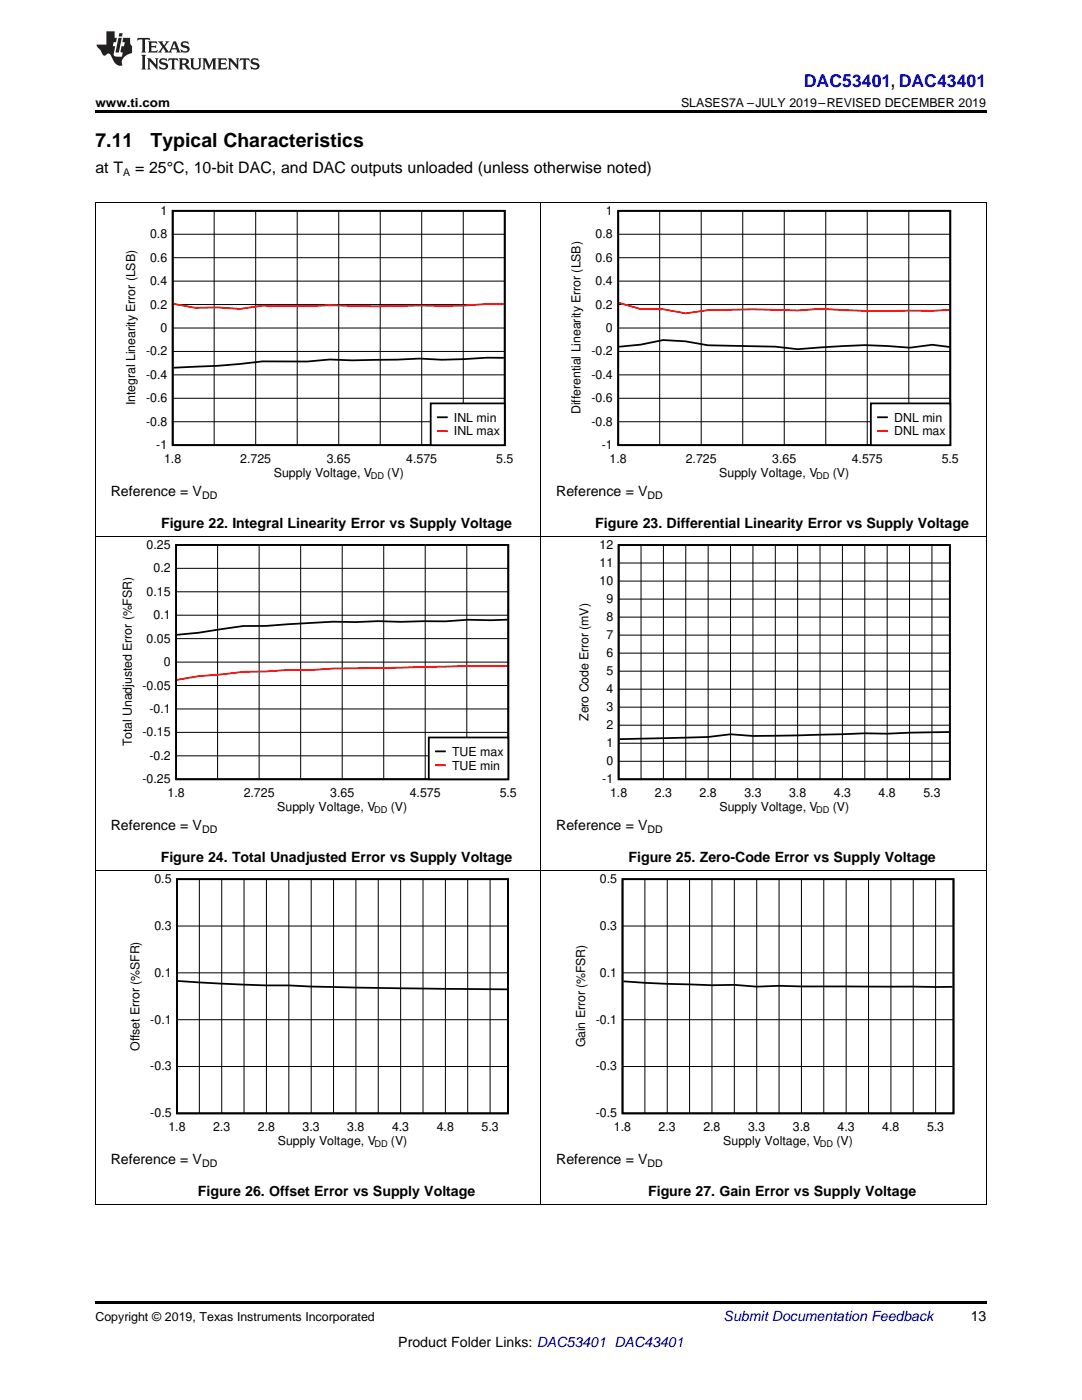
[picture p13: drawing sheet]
<svg xmlns="http://www.w3.org/2000/svg" width="216mm" height="279mm" viewBox="0 0 216 279" stroke-linecap="round" stroke-linejoin="round" font-family="sans-serif">
<defs><g id="words">
<g font-size="3.9">
<text x="19" y="29.3">7.11</text>
<text x="30.1" y="29.3">Typical Characteristics</text>
</g>
<text font-size="3.5" fill="#00f" x="160.4" y="17.3">DAC53401, DAC43401</text>
<g font-size="3.2">
<text x="19" y="34.4">at T</text>
<text x="27" y="34.4">= 25°C, 10-bit DAC, and DAC outputs unloaded (unless otherwise noted)</text>
</g>
<g font-size="2.8">
<text x="22.1" y="99">Reference = V</text>
<text x="111" y="99">Reference = V</text>
<text x="32.1" y="105.3">Figure 22. Integral Linearity Error vs Supply Voltage</text>
<text x="118.8" y="105.3">Figure 23. Differential Linearity Error vs Supply Voltage</text>
<text x="22.1" y="165.7">Reference = V</text>
<text x="111" y="165.7">Reference = V</text>
<text x="32.1" y="172">Figure 24. Total Unadjusted Error vs Supply Voltage</text>
<text x="125.4" y="172">Figure 25. Zero-Code Error vs Supply Voltage</text>
<text x="22.1" y="232.3">Reference = V</text>
<text x="111" y="232.3">Reference = V</text>
<text x="39.5" y="238.7">Figure 26. Offset Error vs Supply Voltage</text>
<text x="129.3" y="238.7">Figure 27. Gain Error vs Supply Voltage</text>
<text x="193.7" y="263.6">13</text>
<text x="79.5" y="268.9">Product Folder Links: DAC53401 DAC43401</text>
</g>
<text font-size="2.8" fill="#0000c8" x="144.4" y="263.6">Submit Documentation Feedback</text>
<g font-size="2.5">
<text x="19" y="21.4">www.ti.com</text>
<text x="135.9" y="21.4">SLASES7A –JULY 2019–REVISED DECEMBER 2019</text>
<text x="29.9" y="47.5">0.8</text>
<text x="32" y="42.9">1</text>
<text x="118.8" y="47.5">0.8</text>
<text x="120.9" y="42.9">1</text>
<text x="29.9" y="52.2">0.6</text>
<text x="118.8" y="52.2">0.6</text>
<text x="29.9" y="56.9">0.4</text>
<text x="118.8" y="56.9">0.4</text>
<text x="29.9" y="61.6">0.2</text>
<text x="118.8" y="61.6">0.2</text>
<text x="29.1" y="70.9">-0.2</text>
<text x="32" y="66.3">0</text>
<text x="118" y="70.9">-0.2</text>
<text x="120.9" y="66.3">0</text>
<text x="29.1" y="75.6">-0.4</text>
<text x="118" y="75.6">-0.4</text>
<text x="26.9" y="80.9" transform="rotate(-90 26.9 80.9)">Integral Linearity Error (LSB)</text>
<text x="29.1" y="80.3">-0.6</text>
<text x="115.8" y="82.6" transform="rotate(-90 115.8 82.6)">Differential Linearity Error (LSB)</text>
<text x="118" y="80.3">-0.6</text>
<text x="29.1" y="85">-0.8</text>
<text x="31.2" y="89.6">-1</text>
<text x="90.6" y="84.1">INL min</text>
<text x="90.6" y="86.9">INL max</text>
<text x="118" y="85">-0.8</text>
<text x="120.1" y="89.6">-1</text>
<text x="178.4" y="84.1">DNL min</text>
<text x="178.4" y="86.9">DNL max</text>
<text x="32.7" y="92.4">1.8</text>
<text x="47.9" y="92.4">2.725</text>
<text x="54.6" y="95.2">Supply Voltage, V</text>
<text x="65.2" y="92.4">3.65</text>
<text x="77.3" y="95.2">(V)</text>
<text x="81.1" y="92.4">4.575</text>
<text x="99" y="92.4">5.5</text>
<text x="121.6" y="92.4">1.8</text>
<text x="136.8" y="92.4">2.725</text>
<text x="143.5" y="95.2">Supply Voltage, V</text>
<text x="154.1" y="92.4">3.65</text>
<text x="166.2" y="95.2">(V)</text>
<text x="170" y="92.4">4.575</text>
<text x="187.9" y="92.4">5.5</text>
<text x="29.3" y="109.5">0.25</text>
<text x="119.6" y="113.2">11</text>
<text x="119.6" y="109.6">12</text>
<text x="29.3" y="118.9">0.15</text>
<text x="30.6" y="114.2">0.2</text>
<text x="119.6" y="116.8">10</text>
<text x="30.6" y="123.6">0.1</text>
<text x="121" y="124">8</text>
<text x="121" y="120.4">9</text>
<text x="29.3" y="128.2">0.05</text>
<text x="121" y="131.1">6</text>
<text x="121" y="127.5">7</text>
<text x="28.4" y="137.6">-0.05</text>
<text x="32.7" y="132.9">0</text>
<text x="121" y="134.7">5</text>
<text x="29.8" y="142.3">-0.1</text>
<text x="117.4" y="143.9" transform="rotate(-90 117.4 143.9)">Zero Code Error (mV)</text>
<text x="121" y="141.9">3</text>
<text x="121" y="138.3">4</text>
<text x="26.3" y="149" transform="rotate(-90 26.3 149)">Total Unadjusted Error (%FSR)</text>
<text x="28.4" y="147">-0.15</text>
<text x="121" y="149.1">1</text>
<text x="121" y="145.5">2</text>
<text x="29.8" y="151.6">-0.2</text>
<text x="90.2" y="150.8">TUE max</text>
<text x="90.2" y="153.6">TUE min</text>
<text x="121" y="152.7">0</text>
<text x="28.4" y="156.3">-0.25</text>
<text x="33.4" y="159.1">1.8</text>
<text x="48.6" y="159.1">2.725</text>
<text x="55.3" y="161.9">Supply Voltage, V</text>
<text x="65.9" y="159.1">3.65</text>
<text x="78" y="161.9">(V)</text>
<text x="81.8" y="159.1">4.575</text>
<text x="99.7" y="159.1">5.5</text>
<text x="120.2" y="156.3">-1</text>
<text x="121.7" y="159.1">1.8</text>
<text x="130.7" y="159.1">2.3</text>
<text x="139.6" y="159.1">2.8</text>
<text x="143.6" y="161.9">Supply Voltage, V</text>
<text x="148.5" y="159.1">3.3</text>
<text x="157.5" y="159.1">3.8</text>
<text x="166.2" y="161.9">(V)</text>
<text x="166.4" y="159.1">4.3</text>
<text x="175.3" y="159.1">4.8</text>
<text x="184.3" y="159.1">5.3</text>
<text x="30.8" y="176.3">0.5</text>
<text x="119.7" y="176.3">0.5</text>
<text x="30.8" y="185.6">0.3</text>
<text x="119.7" y="185.6">0.3</text>
<text x="30.8" y="194.9">0.1</text>
<text x="119.7" y="194.9">0.1</text>
<text x="27.8" y="209.7" transform="rotate(-90 27.8 209.7)">Offset Error (%SFR)</text>
<text x="30" y="204.3">-0.1</text>
<text x="116.7" y="209" transform="rotate(-90 116.7 209)">Gain Error (%FSR)</text>
<text x="118.9" y="204.3">-0.1</text>
<text x="30" y="213.6">-0.3</text>
<text x="118.9" y="213.6">-0.3</text>
<text x="30" y="223">-0.5</text>
<text x="33.6" y="225.8">1.8</text>
<text x="42.5" y="225.8">2.3</text>
<text x="51.4" y="225.8">2.8</text>
<text x="60.4" y="225.8">3.3</text>
<text x="69.3" y="225.8">3.8</text>
<text x="78.2" y="225.8">4.3</text>
<text x="87.2" y="225.8">4.8</text>
<text x="96.1" y="225.8">5.3</text>
<text x="118.9" y="223">-0.5</text>
<text x="122.5" y="225.8">1.8</text>
<text x="131.4" y="225.8">2.3</text>
<text x="140.3" y="225.8">2.8</text>
<text x="149.3" y="225.8">3.3</text>
<text x="158.2" y="225.8">3.8</text>
<text x="167.1" y="225.8">4.3</text>
<text x="176.1" y="225.8">4.8</text>
<text x="185" y="225.8">5.3</text>
<text x="55.4" y="228.5">Supply Voltage, V</text>
<text x="78" y="228.5">(V)</text>
<text x="144.3" y="228.5">Supply Voltage, V</text>
<text x="166.9" y="228.5">(V)</text>
<text x="19" y="263.6">Copyright © 2019, Texas Instruments Incorporated</text>
</g>
<g font-size="2.1">
<text x="24.6" y="35.1">A</text>
<text x="40.3" y="99.6">DD</text>
<text x="129.2" y="99.6">DD</text>
<text x="40.3" y="166.2">DD</text>
<text x="129.2" y="166.2">DD</text>
<text x="40.3" y="232.9">DD</text>
<text x="129.2" y="232.9">DD</text>
</g>
<g font-size="1.8">
<text x="74" y="95.6">DD</text>
<text x="162.9" y="95.6">DD</text>
<text x="74.7" y="162.3">DD</text>
<text x="162.9" y="162.3">DD</text>
<text x="74.7" y="228.9">DD</text>
<text x="163.6" y="228.9">DD</text>
</g>
</g></defs>
<path d="M19 240.4l.2 .1zM196.7 240.4l.1 .1zM19 259.7h177.8v.5h-177.8z" fill="#000"/>
<g fill="none" stroke="#000" stroke-width=".2">
<path d="M19.1 107.1v133.4M35.1 118.1h66.3M35.1 113.4h66.3M43.4 108.7v46.8M51.7 108.7v46.8M60 108.7v46.8M68.3 108.7v46.8M76.6 108.7v46.8M84.8 108.7v46.8M93.1 108.7v46.8M107.9 107.1v133.4M196.8 107.1v133.4"/>
<path d="M35.1 136.8h66.3M35.1 132.1h66.3M35.1 127.5h66.3M35.1 122.8h66.3M35.1 150.8h66.3M35.1 146.2h66.3M35.1 141.5h66.3M19 173.7h177.8M39.8 175.5v46.7M44.2 175.5v46.7M48.7 175.5v46.7M53.2 175.5v46.7"/>
<path d="M57.6 175.5v46.7M62.1 175.5v46.7M66.6 175.5v46.7M71 175.5v46.7M75.5 175.5v46.7M79.9 175.5v46.7M84.4 175.5v46.7M88.9 175.5v46.7M93.3 175.5v46.7M97.8 175.5v46.7M128.7 175.5v46.7M133.1 175.5v46.7"/>
<path d="M137.6 175.5v46.7M142.1 175.5v46.7M146.5 175.5v46.7M151 175.5v46.7M155.5 175.5v46.7M159.9 175.5v46.7M164.4 175.5v46.7M168.8 175.5v46.7M173.3 175.5v46.7M177.8 175.5v46.7M182.2 175.5v46.7M186.7 175.5v46.7"/>
<path d="M35.3 194.2h66.1M35.3 184.8h66.1M124.2 194.2h66.1M124.2 184.8h66.1M35.3 212.8h66.1M35.3 203.5h66.1M124.2 212.8h66.1M124.2 203.5h66.1M19 240.4h177.8"/>
</g>
<path d="M35.1 108.7h66.3v46.8h-66.3zM101.2 123.7l-3.4 .1-4.4-.1-4.5 .3-22.4 .1-13.5 .8h-4.4l-9 1.4-4.3 .4M35.3 175.5h66.1v46.7h-66.1zM124.2 175.5h66.1v46.7h-66.1zM35.5 195.8l17.7 .9h4.4l13.4 .4 30.2 .3M124.4 195.8l8.7 .6 9 .2 4.4-.1 4.5 .4 4.5-.2 4.4 .2h30.2" fill="none" stroke="#000" stroke-width=".35"/>
<path d="M101.2 132.9h-7.8l-26.9 .5-4.5 .3h-4.5l-4.5 .3-4.4 .1-9 .8-4.3 .8" fill="none" stroke="#f00" stroke-width=".35"/>
<path d="M85.6 147.2h15.8v8.3h-15.8z" fill-rule="evenodd" fill="#fff"/>
<path d="M34.5 42.1h66.2v46.7h-66.2zM100.5 71.4h-3.4l-8.9 .4-4.5-.2a245.9 245.9 0 0 1-17.9 .1l-4.5 .5-8.9-.1a161.2 161.2 0 0 1-17.8 1.3M123.4 108.8h66.1v46.7h-66.1zM85.6 147.2h15.8v8.3h-15.8zM87 150h1.8M189.4 146.1l-12.4 .3-4.4-.1-17.9 .5-4.5 .1-4.4-.4-4.5 .6-17.7 .4" fill="none" stroke="#000" stroke-width=".35"/>
<path d="M34.6 60.6l4.3 .8h4.5l4.5 .3 4.5-.7 8.9 .1 4.5-.2a197.8 197.8 0 0 0 17.9 .1h9l4.4-.3h3.4M87 152.7h1.8" fill="none" stroke="#f00" stroke-width=".35"/>
<g fill="none" stroke="#000" stroke-width=".2">
<path d="M19.1 40.4v66.7M34.5 56.1h66.2M34.5 51.4h66.2M34.5 46.7h66.2M42.7 42.1v46.8M51 42.1v46.8M59.3 42.1v46.8M67.6 42.1v46.8M75.9 42.1v46.8M84.1 42.1v46.8M92.4 42.1v46.8M107.9 40.4v66.7"/>
<path d="M196.8 40.4v66.7M34.5 79.5h66.2M34.5 74.8h66.2M34.5 70.1h66.2M34.5 65.5h66.2M34.5 60.8h66.2M34.5 84.2h66.2M19 107.1h177.8M123.4 119.6h66.1M123.4 116h66.1M123.4 112.4h66.1M127.9 108.8v46.7"/>
<path d="M132.4 108.8v46.7M136.8 108.8v46.7M141.3 108.8v46.7M145.8 108.8v46.7M150.2 108.8v46.7M154.7 108.8v46.7M159.2 108.8v46.7M163.6 108.8v46.7M168.1 108.8v46.7M172.6 108.8v46.7M177 108.8v46.7M181.5 108.8v46.7"/>
<path d="M186 108.8v46.7M123.4 137.5h66.1M123.4 133.9h66.1M123.4 130.3h66.1M123.4 126.8h66.1M123.4 123.2h66.1M123.4 151.9h66.1M123.4 148.3h66.1M123.4 144.7h66.1M123.4 141.1h66.1"/>
</g>
<path d="M85.9 80.5h14.8v8.3h-14.8z" fill-rule="evenodd" fill="#fff"/>
<path d="M123.4 42.1h66.2v46.7h-66.2zM123.5 69.2l4.3-.4 4.5-.9 4.5 .2 4.5 .8 13.4 .3 4.5 .5 4.4-.4a82.9 82.9 0 0 1 18 .1l4.4-.6 3.4 .4M85.9 80.5h14.8v8.3h-14.8zM87.4 83.3h1.8" fill="none" stroke="#000" stroke-width=".35"/>
<path d="M123.5 60.4l4.3 1.3h4.5l4.5 .8 4.5-.6 8.9-.2 9 .3 4.4-.4a241.3 241.3 0 0 0 25.8 .2M87.4 86h1.8" fill="none" stroke="#f00" stroke-width=".35"/>
<g fill="none" stroke="#000" stroke-width=".2">
<path d="M123.4 56.1h66.2M123.4 51.4h66.2M123.4 46.7h66.2M131.6 42.1v46.8M139.9 42.1v46.8M148.2 42.1v46.8M156.5 42.1v46.8M164.8 42.1v46.8M173 42.1v46.8M181.3 42.1v46.8M123.4 79.5h66.2M123.4 74.8h66.2"/>
<path d="M123.4 70.1h66.2M123.4 65.5h66.2M123.4 60.8h66.2M123.4 84.2h66.2"/>
</g>
<path d="M173.8 80.5h15.8v8.3h-15.8z" fill-rule="evenodd" fill="#fff"/>
<path d="M173.8 80.5h15.8v8.3h-15.8zM175.2 83.3h1.8" fill="none" stroke="#000" stroke-width=".35"/>
<path d="M175.2 86h1.8" fill="none" stroke="#f00" stroke-width=".35"/>
<path d="M19 40.4h177.8" fill="none" stroke="#000" stroke-width=".2"/>
<path d="M19 22h177.8v.5h-177.8z" fill="#000"/>
<g fill="#231f20">
<path d="M27.5 7.6l-.1 .5 .4-.2h.6v.1v2.1l-.2 .4h1l-.3-.4v-2.1l.1-.1h.5l.5 .2-.2-.5zM29.5 8.3l.2 .3v1.5l-.2 .4h1.8l.2-.6a1.04 1.04 0 0 1-1.3 .2v-.7h.6l.3 .2v-.6l-.3 .2h-.6v-.6l.8-.1 .4 .3-.2-.5zM31.5 8.3l.9 1.1-.9 1.1h.8l-.2-.2 .5-.7 .4 .7-.2 .2h1.5l-.1-.2 .1-.4h.9l.1 .4-.2 .2h1l-.3-.3-.7-1.9h-.5l-.9 2-.8-1 .9-1h-.8l.1 .3-.3 .5-.4-.6 .2-.2zM34.7 8.6l.4 1h-.7zM36.3 8.4a.63 .63 0 0 0-.2 .7 .63 .63 0 0 0 .6 .4l.6 .2 .1 .2a.75 .75 0 0 1-.7 .4 .75 .75 0 0 1-.6-.5l.1 .7 .1-.1a1.11 1.11 0 0 0 1.5-.6 1.13 1.13 0 0 0-1.2-.8l-.1-.4a1.04 1.04 0 0 1 1.2 .2l-.2-.5-.1 .1-.5-.2zM28.2 10.9l.2 .4v2.2l-.2 .4h1l-.3-.4v-2.2l.3-.4zM29.3 11.6l.3 .4v1.5l-.3 .4h.8l-.2-.4v-1.3l1.5 1.7v-1.9l.2-.4h-.7l.2 .4v.9l-1.1-1.3zM32 11.8a.62 .62 0 0 0-.2 .7 .62 .62 0 0 0 .6 .4l.6 .1 .1 .3a.76 .76 0 0 1-.7 .3 .76 .76 0 0 1-.6-.4l.1 .7 .1-.1a1.11 1.11 0 0 0 1.5-.6 1.13 1.13 0 0 0-1.2-.8l-.1-.4a1.04 1.04 0 0 1 1.2 .2l-.2-.6-.1 .1-.5-.1zM33.7 11.6l-.2 .6a.61 .61 0 0 1 .8-.3v1.6l-.2 .4h.9l-.2-.4v-1.6a.63 .63 0 0 1 .8 .3l-.2-.6zM35.6 11.6l.3 .4v1.5l-.3 .4h1l-.2-.2v-.8l.5 .2a.76 .76 0 0 0 1.2 .7l-1-1a.58 .58 0 0 0 .6-.5 .58 .58 0 0 0-.5-.6zM36.4 11.9h.1a.45 .45 0 0 1 .5 .1 .45 .45 0 0 1 .1 .5l-.7 .2zM37.9 11.6l.2 .2a2.17 2.17 0 0 0 .3 1.9 .99 .99 0 0 0 1.6-.6v-1.1l.2-.4h-.7l.2 .2a1.92 1.92 0 0 1-.2 1.8 .6 .6 0 0 1-.9-.5v-1.1l.2-.4zM40.4 11.6l.2 .4v1.5l-.2 .4h.7l-.2-.4v-1.4l.8 1.8 .8-1.8v1.4l-.2 .4h.9l-.2-.4v-1.5l.2-.4h-.8l-.6 1.5-.6-1.5zM43.4 11.6l.2 .4v1.5l-.2 .4h1.8l.2-.6a1.04 1.04 0 0 1-1.3 .1v-.6h.5l.4 .2v-.6l-.4 .2h-.5v-.7h.8l.3 .3-.1-.6zM45.5 11.6l.2 .4v1.5l-.2 .4h.7l-.2-.4v-1.3l1.5 1.7v-1.9l.2-.4h-.7l.2 .4v.9l-1.1-1.3zM47.9 11.6l-.1 .6a.61 .61 0 0 1 .8-.3v1.6l-.3 .4h1l-.3-.4 .1-1.6a.63 .63 0 0 1 .7 .3l-.1-.6zM50.2 11.8a.62 .62 0 0 0-.2 .7 .62 .62 0 0 0 .6 .4l.6 .1 .2 .3a.76 .76 0 0 1-.8 .3 .76 .76 0 0 1-.6-.4l.1 .7 .2-.1a1.11 1.11 0 0 0 1.5-.6 1.13 1.13 0 0 0-1.3-.8l-.1-.4a1.04 1.04 0 0 1 1.2 .2l-.1-.6-.2 .1-.5-.1z"/>
<path d="M21.2 6.3v2.6h-1.9l.1 .4 .7 .9a.91 .91 0 0 0 1 .8 .56 .56 0 0 1 .5-.3 .56 .56 0 0 1 .5 .3l.4 .8a1.53 1.53 0 0 0 1.9 1.2 1.54 1.54 0 0 1 1-2.1l.9-.3v-1.4a1.52 1.52 0 0 1-.3-1.6h-1.4l-.2 .8h.5l-.2 .8h-.4l-.2 1v.2l.4 .1-.2 .8a1.93 1.93 0 0 1-1.6-.3l.3-1.8h-.5l.2-.8h.4l.2-.8h-.4v-1.3zM23.6 7.6l-.6 2.9h.7l.6-2.9zM23.8 6.6l-.1 .7h.6l.2-.7z"/>
</g>
<use href="#words"/>
</svg>
